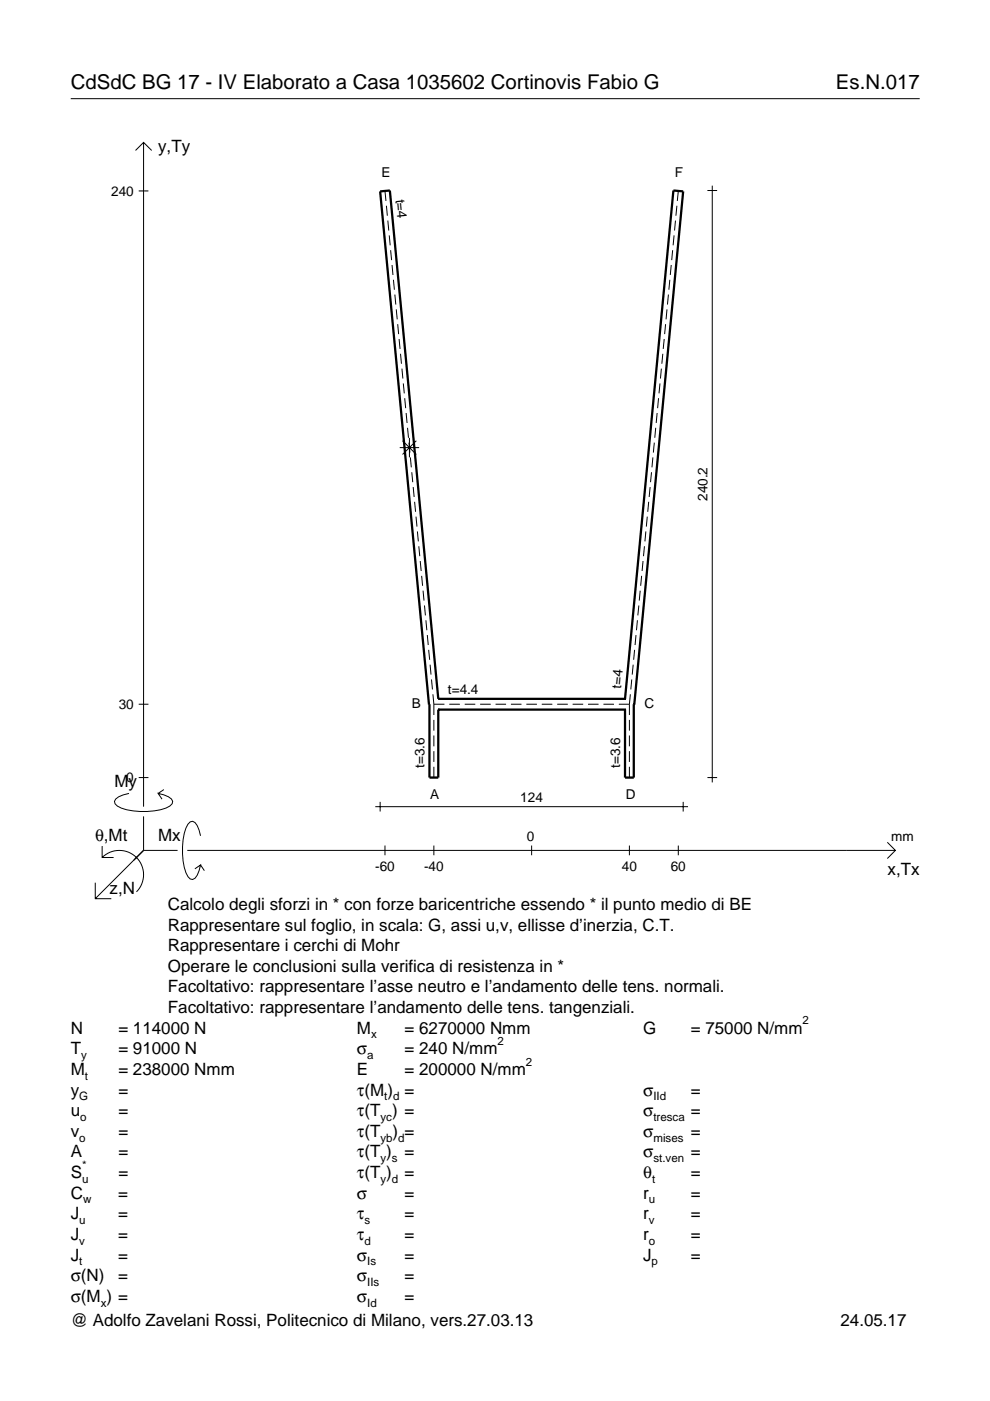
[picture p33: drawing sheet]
<svg xmlns="http://www.w3.org/2000/svg" width="210mm" height="297mm" viewBox="0 0 210 297" stroke-linecap="round" stroke-linejoin="round" font-family="sans-serif">
<defs><g id="words">
<g font-size="4.3">
<text x="15" y="18.9">CdSdC BG 17 - IV Elaborato a Casa 1035602 Cortinovis Fabio G</text>
<text x="177.2" y="18.9">Es.N.017</text>
</g>
<g font-size="3.6">
<text x="33.5" y="32.3">y,Ty</text>
<text x="24.3" y="166.9">My</text>
<text x="20.1" y="178.2">θ,Mt</text>
<text x="33.5" y="178.2">Mx</text>
<text x="188.2" y="185.5">x,Tx</text>
<text x="23.2" y="189.6">z,N</text>
<text x="35.6" y="192.9">Calcolo degli sforzi in * con forze baricentriche essendo * il punto medio di BE</text>
<text x="35.6" y="197.3">Rappresentare sul foglio, in scala: G, assi u,v, ellisse d’inerzia, C.T.</text>
<text x="35.6" y="201.7">Rappresentare i cerchi di Mohr</text>
<text x="35.6" y="206">Operare le conclusioni sulla verifica di resistenza in *</text>
<text x="35.6" y="210.4">Facoltativo: rappresentare l’asse neutro e l’andamento delle tens. normali.</text>
<text x="35.6" y="214.8">Facoltativo: rappresentare l’andamento delle tens. tangenziali.</text>
<text x="15" y="219.2">N</text>
<text x="25.1" y="219.2">= 114000 N</text>
<text x="75.7" y="219.2">M</text>
<text x="85.8" y="219.2">= 6270000 Nmm</text>
<text x="136.4" y="219.2">G</text>
<text x="146.5" y="219.2">= 75000 N/mm</text>
<text x="15" y="227.9">M</text>
<text x="15" y="223.5">T</text>
<text x="25.1" y="223.5">= 91000 N</text>
<text x="25.1" y="227.9">= 238000 Nmm</text>
<text x="75.7" y="223.5">σ</text>
<text x="75.7" y="227.9">E</text>
<text x="85.8" y="223.5">= 240 N/mm</text>
<text x="85.8" y="227.9">= 200000 N/mm</text>
<text x="15" y="232.3">y</text>
<text x="25.1" y="232.3">=</text>
<text x="75.7" y="232.3">τ(M ) =</text>
<text x="136.4" y="232.3">σ</text>
<text x="146.5" y="232.3">=</text>
<text x="15" y="236.7">u</text>
<text x="25.1" y="236.7">=</text>
<text x="75.7" y="236.7">τ(T ) =</text>
<text x="136.4" y="236.7">σ</text>
<text x="146.5" y="236.7">=</text>
<text x="15" y="245.4">A</text>
<text x="15" y="241">v</text>
<text x="25.1" y="241">=</text>
<text x="25.1" y="245.4">=</text>
<text x="75.7" y="245.4">τ(T )</text>
<text x="75.7" y="241">τ(T</text>
<text x="83.3" y="241">) =</text>
<text x="85.8" y="245.4">=</text>
<text x="136.4" y="241">σ</text>
<text x="136.4" y="245.4">σ</text>
<text x="146.5" y="241">=</text>
<text x="146.5" y="245.4">=</text>
<text x="15" y="249.8">S</text>
<text x="25.1" y="249.8">=</text>
<text x="75.7" y="249.8">τ(T )</text>
<text x="85.8" y="249.8">=</text>
<text x="136.4" y="249.8">θ</text>
<text x="146.5" y="249.8">=</text>
<text x="15" y="254.2">C</text>
<text x="25.1" y="254.2">=</text>
<text x="75.7" y="254.2">σ</text>
<text x="85.8" y="254.2">=</text>
<text x="136.4" y="254.2">r</text>
<text x="146.5" y="254.2">=</text>
<text x="15" y="262.9">J</text>
<text x="15" y="258.5">J</text>
<text x="25.1" y="262.9">=</text>
<text x="25.1" y="258.5">=</text>
<text x="75.7" y="262.9">τ</text>
<text x="75.7" y="258.5">τ</text>
<text x="85.8" y="258.5">=</text>
<text x="85.8" y="262.9">=</text>
<text x="136.4" y="262.9">r</text>
<text x="136.4" y="258.5">r</text>
<text x="146.5" y="262.9">=</text>
<text x="146.5" y="258.5">=</text>
<text x="15" y="267.3">J</text>
<text x="25.1" y="267.3">=</text>
<text x="75.7" y="267.3">σ</text>
<text x="85.8" y="267.3">=</text>
<text x="136.4" y="267.3">J</text>
<text x="146.5" y="267.3">=</text>
<text x="15" y="271.7">σ(N)</text>
<text x="25.1" y="271.7">=</text>
<text x="75.7" y="271.7">σ</text>
<text x="85.8" y="271.7">=</text>
<text x="15" y="276">σ(M ) =</text>
<text x="15" y="281.2">@ Adolfo Zavelani Rossi, Politecnico di Milano, vers.27.03.13</text>
<text x="75.7" y="276">σ</text>
<text x="85.8" y="276">=</text>
<text x="178.2" y="281.2">24.05.17</text>
</g>
<g font-size="2.9">
<text x="23.6" y="41.5">240</text>
<text x="80.9" y="37.6">E</text>
<text x="143.1" y="37.6">F</text>
<text x="83.9" y="42.3" transform="rotate(85 83.9 42.3)">t=4</text>
<text x="150" y="106.2" transform="rotate(-90 150 106.2)">240.2</text>
<text x="95" y="147.1">t=4.4</text>
<text x="131.7" y="146" transform="rotate(-85 131.7 146)">t=4</text>
<text x="25.2" y="150.3">30</text>
<text x="87.3" y="150.2">B</text>
<text x="136.6" y="150.2">C</text>
<text x="26.8" y="165.9">0</text>
<text x="90" y="162.8" transform="rotate(-90 90 162.8)">t=3.6</text>
<text x="131.5" y="162.8" transform="rotate(-90 131.5 162.8)">t=3.6</text>
<text x="91.2" y="169.4">A</text>
<text x="110.3" y="170">124</text>
<text x="132.7" y="169.4">D</text>
<text x="111.7" y="178.2">0</text>
<text x="189" y="178.2">mm</text>
<text x="79.5" y="184.7">-60</text>
<text x="89.9" y="184.7">-40</text>
<text x="131.8" y="184.7">40</text>
<text x="142.2" y="184.7">60</text>
</g>
<g font-size="2.4">
<text x="78.7" y="220.2">x</text>
<text x="105.5" y="221.5">2</text>
<text x="170.2" y="217.2">2</text>
<text x="17.2" y="224.5">y</text>
<text x="77.9" y="224.5">a</text>
<text x="111.5" y="225.9">2</text>
<text x="16.8" y="233.3">G</text>
<text x="18" y="228.9">t</text>
<text x="81.5" y="233.3">t d</text>
<text x="138.5" y="233.3">IId</text>
<text x="17" y="237.7">o</text>
<text x="80.7" y="237.7">yc</text>
<text x="138.5" y="237.7">tresca</text>
<text x="16.8" y="242">o</text>
<text x="80.7" y="242">yb d</text>
<text x="138.5" y="242">mises</text>
<text x="17.4" y="250.8">u</text>
<text x="17.4" y="247.8">*</text>
<text x="80.7" y="250.8">y d</text>
<text x="80.7" y="246.4">y s</text>
<text x="138.2" y="250.8">t</text>
<text x="138.5" y="246.4">st.ven</text>
<text x="17.6" y="255.2">w</text>
<text x="137.6" y="255.2">u</text>
<text x="16.8" y="263.9">v</text>
<text x="16.8" y="259.5">u</text>
<text x="77.3" y="263.9">d</text>
<text x="77.3" y="259.5">s</text>
<text x="137.6" y="263.9">o</text>
<text x="137.6" y="259.5">v</text>
<text x="16.8" y="268.3">t</text>
<text x="77.9" y="268.3">Is</text>
<text x="138.2" y="268.3">p</text>
<text x="77.9" y="272.7">IIs</text>
<text x="21.4" y="277">x</text>
<text x="77.9" y="277">Id</text>
</g>
</g></defs>
<g fill="none" stroke="#000" stroke-width=".21">
<path d="M15 20.9h180M28.7 31.9l1.7-1.7 1.8 1.7M30.4 30.2v140.8M151 39.4v126.5M29.4 40.5h2.1M81.6 40.5l.2 2.1M81.9 43.6l.2 2.1M82.2 46.8l.2 2.1M82.5 49.9l.2 2.1M82.8 53l.2 2.2M83.1 56.2l.2 2.1M83.4 59.3l.2 2.1"/>
<path d="M142 59.3l-.2 2.1M142.3 56.2l-.2 2.1M142.6 53l-.2 2.2M142.9 49.9l-.2 2.1M143.2 46.8l-.2 2.1M143.5 43.6l-.2 2.1M143.8 40.5l-.2 2.1M150 40.4h2M83.7 62.5l.2 2.1M84 65.6l.2 2.1M84.3 68.7l.2 2.1M84.6 71.9l.2 2.1"/>
<path d="M84.9 75l.2 2.1M85.2 78.2l.2 2.1M140.2 78.2l-.2 2.1M140.5 75l-.2 2.1M140.8 71.9l-.2 2.1M141.1 68.7l-.2 2.1M141.4 65.6l-.2 2.1M141.7 62.5l-.2 2.1M84.7 94.9h4.2M85.3 93.4l3 3M85.5 81.3l.2 2.1M85.8 84.4l.2 2.1"/>
<path d="M86.1 87.6l.2 2.1M86.4 90.7l.2 2.1M86.7 93.8l.2 2.2M86.8 92.8v4.2M87 97l.2 2.1M88.3 93.4l-3 3M138.4 97l-.2 2.1M138.7 93.8l-.2 2.2M139 90.7l-.2 2.1M139.3 87.6l-.2 2.1M139.6 84.4l-.2 2.1M139.9 81.3l-.2 2.1"/>
<path d="M87.3 100.1l.2 2.1M87.6 103.3l.2 2.1M87.9 106.4l.2 2.1M88.2 109.5l.2 2.2M88.5 112.7l.2 2.1M88.8 115.8l.2 2.1M89.1 119l.2 2.1M136.3 119l-.2 2.1M136.6 115.8l-.2 2.1M136.9 112.7l-.2 2.1M137.2 109.5l-.2 2.2M137.5 106.4l-.2 2.1"/>
<path d="M137.8 103.3l-.2 2.1M138.1 100.1l-.2 2.1M89.4 122.1l.2 2.1M89.7 125.2l.2 2.1M90 128.4l.2 2.1M90.3 131.5l.2 2.1M90.6 134.6l.2 2.2M90.9 137.8l.2 2.1M134.5 137.8l-.2 2.1M134.8 134.6l-.2 2.2M135.1 131.5l-.2 2.1M135.4 128.4l-.2 2.1"/>
<path d="M135.7 125.2l-.2 2.1M136 122.1l-.2 2.1M29.4 149.3h2.1M91.2 140.9l.2 2.1M91.5 144.1l.2 2.1M91.8 147.2l.2 2.1M92 149.3h2.2M92 149.3v2.3M92 152.6v2.3M92 155.9v2.3M92 159.3v2.2M95.3 149.3h2.2"/>
<path d="M98.5 149.3h2.3M101.8 149.3h2.2M105.1 149.3h2.2M108.3 149.3h2.3M111.6 149.3h2.2M114.9 149.3h2.2M118.1 149.3h2.3M121.4 149.3h2.2M124.7 149.3h2.2M127.9 149.3h2.3M131.2 149.3h2.2M133.4 149.3v2.3"/>
<path d="M133.4 152.6v2.3M133.4 155.9v2.3M133.4 159.3v2.2M133.6 147.2l-.2 2.1M133.9 144.1l-.2 2.1M134.2 140.9l-.2 2.1M21.7 179.4v2.4h2.4M27.3 168.2a3.6 3.6 0 0 0-3 1.7l.1 .5a5.6 5.6 0 0 0 3.8 1.5 13.4 13.4 0 0 0 7.8-1l.5-.5 .1-.5a3.6 3.6 0 0 0-3.1-1.7l.8 1.2M29.4 164.9h2.1M30.4 173.1v7.2M34.7 167.4l-1.2 .8M42.5 177.2a3.6 3.6 0 0 0-1.7-3.1l-.5 .2a5.7 5.7 0 0 0-1.5 3.7 13.3 13.3 0 0 0 1 7.9l.5 .5 .5 .1a3.6 3.6 0 0 0 1.7-3.1l-1.2 .8"/>
<path d="M79.6 171h66.3M80.6 170v2.1M81.6 179.3v2M92 162.6v2.3M92 179.3v2M112.7 179.3v2M133.4 162.6v2.3M133.4 179.3v2M143.8 179.3v2M144.8 170v2.1M150 164.9h2M188.1 178.6l1.7 1.7-1.7 1.7"/>
<path d="M20.2 187.2v3.3h3.4M21.7 181.8a5.1 5.1 0 0 1 7.2 0 5.1 5.1 0 0 1 0 7.3M30.4 180.3l-10.2 10.2M30.4 180.3h7.2M39.7 180.3h150.1M42.5 183.4l.8 1.2"/>
</g>
<path d="M91 149.3l.1 15.6h1.8v-14.4M92.9 150.5h.1M92.9 148.2h.1M92.9 150.5h39.6M92.9 148.2h39.6M92.9 148.2l-10.2-107.8-2.1 .2 10.4 108.8M132.5 150.5h.1M132.5 148.2h.1M132.5 148.2l10.3-107.8 2 .2-10.3 108.8M134.5 149.3h-.1v15.6h-1.9v-14.4" fill="none" stroke="#000" stroke-width=".48"/>
<use href="#words"/>
</svg>
